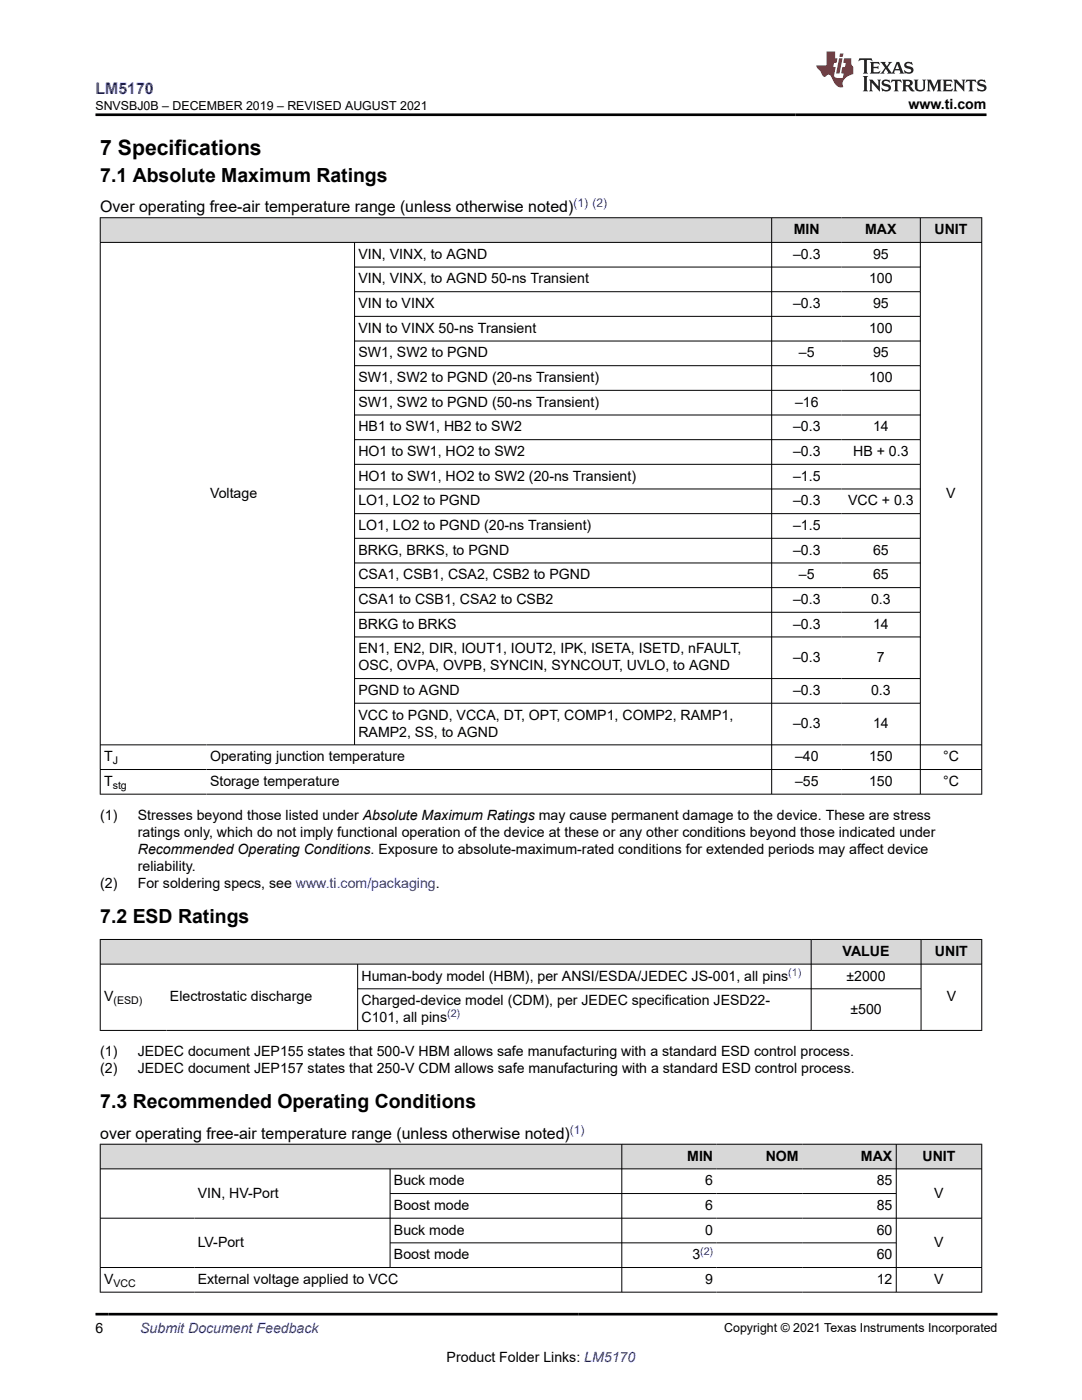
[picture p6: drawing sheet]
<svg xmlns="http://www.w3.org/2000/svg" width="216mm" height="279mm" viewBox="0 0 216 279" stroke-linecap="round" stroke-linejoin="round" font-family="sans-serif">
<defs><g id="words">
<text font-size="4.2" x="20" y="30.9">7 Specifications</text>
<g font-size="3.9">
<text x="20" y="36.3">7.1 Absolute Maximum Ratings</text>
<text x="20" y="184.2">7.2 ESD Ratings</text>
<text x="20" y="221.2">7.3 Recommended Operating Conditions</text>
</g>
<text font-size="3.2" fill="#00f" x="19" y="18.7">LM5170</text>
<g font-size="3.2">
<text x="20" y="42.4">Over operating free-air temperature range (unless otherwise noted)</text>
<text x="20" y="227.3">over operating free-air temperature range (unless otherwise noted)</text>
</g>
<g font-size="2.8">
<text x="181.3" y="21.8">www.ti.com</text>
<text x="158.4" y="46.7">MIN</text>
<text x="172.6" y="46.7">MAX</text>
<text x="186.5" y="46.7">UNIT</text>
<text x="71.5" y="51.6">VIN, VINX, to AGND</text>
<text x="158.3" y="51.6">–0.3</text>
<text x="174.2" y="51.6">95</text>
<text x="71.5" y="56.6">VIN, VINX, to AGND 50-ns Transient</text>
<text x="173.4" y="56.6">100</text>
<text x="71.5" y="61.5">VIN to VINX</text>
<text x="158.3" y="61.5">–0.3</text>
<text x="174.2" y="61.5">95</text>
<text x="71.5" y="66.4">VIN to VINX 50-ns Transient</text>
<text x="71.5" y="71.3">SW1, SW2 to PGND</text>
<text x="159.4" y="71.3">–5</text>
<text x="173.4" y="66.4">100</text>
<text x="174.2" y="71.3">95</text>
<text x="71.5" y="76.3">SW1, SW2 to PGND (20-ns Transient)</text>
<text x="173.4" y="76.3">100</text>
<text x="71.5" y="81.2">SW1, SW2 to PGND (50-ns Transient)</text>
<text x="158.6" y="81.2">–16</text>
<text x="71.5" y="86.1">HB1 to SW1, HB2 to SW2</text>
<text x="158.3" y="86.1">–0.3</text>
<text x="174.2" y="86.1">14</text>
<text x="71.5" y="91">HO1 to SW1, HO2 to SW2</text>
<text x="71.5" y="95.9">HO1 to SW1, HO2 to SW2 (20-ns Transient)</text>
<text x="158.3" y="91">–0.3</text>
<text x="158.3" y="95.9">–1.5</text>
<text x="170.2" y="91">HB + 0.3</text>
<text x="41.9" y="99.3">Voltage</text>
<text x="71.5" y="100.9">LO1, LO2 to PGND</text>
<text x="158.3" y="100.9">–0.3</text>
<text x="169.2" y="100.9">VCC + 0.3</text>
<text x="188.8" y="99.3">V</text>
<text x="71.5" y="105.8">LO1, LO2 to PGND (20-ns Transient)</text>
<text x="158.3" y="105.8">–1.5</text>
<text x="71.5" y="110.7">BRKG, BRKS, to PGND</text>
<text x="158.3" y="110.7">–0.3</text>
<text x="174.2" y="110.7">65</text>
<text x="71.5" y="115.6">CSA1, CSB1, CSA2, CSB2 to PGND</text>
<text x="159.4" y="115.6">–5</text>
<text x="174.2" y="115.6">65</text>
<text x="71.5" y="120.5">CSA1 to CSB1, CSA2 to CSB2</text>
<text x="71.5" y="125.5">BRKG to BRKS</text>
<text x="158.3" y="120.5">–0.3</text>
<text x="158.3" y="125.5">–0.3</text>
<text x="173.8" y="120.5">0.3</text>
<text x="174.2" y="125.5">14</text>
<text x="71.5" y="130.4">EN1, EN2, DIR, IOUT1, IOUT2, IPK, ISETA, ISETD, nFAULT,</text>
<text x="71.5" y="133.8">OSC, OVPA, OVPB, SYNCIN, SYNCOUT, UVLO, to AGND</text>
<text x="158.3" y="132.1">–0.3</text>
<text x="175" y="132.1">7</text>
<text x="71.5" y="138.7">PGND to AGND</text>
<text x="71.5" y="143.6">VCC to PGND, VCCA, DT, OPT, COMP1, COMP2, RAMP1,</text>
<text x="158.3" y="138.7">–0.3</text>
<text x="173.8" y="138.7">0.3</text>
<text x="71.5" y="147">RAMP2, SS, to AGND</text>
<text x="158.3" y="145.3">–0.3</text>
<text x="174.2" y="145.3">14</text>
<text x="20.8" y="151.9">T</text>
<text x="41.9" y="151.9">Operating junction temperature</text>
<text x="158.6" y="151.9">–40</text>
<text x="173.4" y="151.9">150</text>
<text x="188.2" y="151.9">°C</text>
<text x="20.8" y="156.8">T</text>
<text x="41.9" y="156.8">Storage temperature</text>
<text x="158.6" y="156.8">–55</text>
<text x="173.4" y="156.8">150</text>
<text x="188.2" y="156.8">°C</text>
<text x="20" y="163.6">(1)</text>
<text x="27.5" y="163.6">Stresses beyond those listed under Absolute Maximum Ratings may cause permanent damage to the device. These are stress</text>
<text x="27.5" y="167">ratings only, which do not imply functional operation of the device at these or any other conditions beyond those indicated under</text>
<text x="27.5" y="170.4">Recommended Operating Conditions. Exposure to absolute-maximum-rated conditions for extended periods may affect device</text>
<text x="27.5" y="173.8">reliability.</text>
<text x="20" y="177.2">(2)</text>
<text x="27.5" y="177.2">For soldering specs, see www.ti.com/packaging.</text>
<text x="168.1" y="190.8">VALUE</text>
<text x="186.6" y="190.8">UNIT</text>
<text x="72.1" y="195.7">Human-body model (HBM), per ANSI/ESDA/JEDEC JS-001, all pins</text>
<text x="168.9" y="195.7">±2000</text>
<text x="20.8" y="199.8">V</text>
<text x="33.9" y="199.8">Electrostatic discharge</text>
<text x="72.1" y="200.6">Charged-device model (CDM), per JEDEC specification JESD22-</text>
<text x="72.1" y="204">C101, all pins</text>
<text x="169.7" y="202.3">±500</text>
<text x="188.9" y="199.8">V</text>
<text x="20" y="210.8">(1)</text>
<text x="20" y="214.2">(2)</text>
<text x="27.5" y="210.8">JEDEC document JEP155 states that 500-V HBM allows safe manufacturing with a standard ESD control process.</text>
<text x="27.5" y="214.2">JEDEC document JEP157 states that 250-V CDM allows safe manufacturing with a standard ESD control process.</text>
<text x="137.1" y="231.6">MIN</text>
<text x="152.8" y="231.6">NOM</text>
<text x="171.8" y="231.6">MAX</text>
<text x="184.1" y="231.6">UNIT</text>
<text x="39.5" y="239">VIN, HV-Port</text>
<text x="78.6" y="236.5">Buck mode</text>
<text x="140.7" y="236.5">6</text>
<text x="174.9" y="236.5">85</text>
<text x="186.4" y="239">V</text>
<text x="78.6" y="241.5">Boost mode</text>
<text x="140.7" y="241.5">6</text>
<text x="174.9" y="241.5">85</text>
<text x="39.5" y="248.9">LV-Port</text>
<text x="78.6" y="246.4">Buck mode</text>
<text x="78.6" y="251.3">Boost mode</text>
<text x="138.1" y="251.3">3</text>
<text x="140.7" y="246.4">0</text>
<text x="174.9" y="246.4">60</text>
<text x="174.9" y="251.3">60</text>
<text x="186.4" y="248.9">V</text>
<text x="20.8" y="256.2">V</text>
<text x="39.5" y="256.2">External voltage applied to VCC</text>
<text x="140.7" y="256.2">9</text>
<text x="174.9" y="256.2">12</text>
<text x="186.4" y="256.2">V</text>
<text x="19" y="266.1">6</text>
<text x="89.1" y="271.7">Product Folder Links: LM5170</text>
</g>
<text font-size="2.8" fill="#00f" x="28" y="266.1">Submit Document Feedback</text>
<g font-size="2.5">
<text x="19" y="21.9">SNVSBJ0B – DECEMBER 2019 – REVISED AUGUST 2021</text>
<text x="144.5" y="265.8">Copyright © 2021 Texas Instruments Incorporated</text>
</g>
<g font-size="2.4" fill="#00f">
<text x="114.4" y="41.3">(1) (2)</text>
<text x="113.7" y="226.2">(1)</text>
</g>
<g font-size="2.1">
<text x="22.5" y="152.5">J</text>
<text x="22.5" y="157.4">stg</text>
<text x="22.6" y="200.4">(ESD)</text>
<text x="22.6" y="256.8">VCC</text>
</g>
<g font-size="2.1" fill="#00f">
<text x="157.3" y="194.7">(1)</text>
<text x="89.2" y="203.1">(2)</text>
<text x="139.7" y="250.4">(2)</text>
</g>
</g></defs>
<g fill="#d8d8d8">
<path d="M20 43.5h175.9v4.9h-175.9z" fill-rule="evenodd"/>
<path d="M20.1 43.5h133.8v4.8h-133.8z" fill-rule="evenodd"/>
<path d="M154 43.5h14v4.8h-14z" fill-rule="evenodd"/>
<path d="M168 43.5h15.6v4.8h-15.6z" fill-rule="evenodd"/>
<path d="M183.7 43.5h12.1v4.8h-12.1z" fill-rule="evenodd"/>
</g>
<g fill="none" stroke="#000" stroke-width=".2">
<path d="M19.9 43.5h176.1M19.9 48.4h176.1M20 43.4v115.2M70.7 48.4v100.3M70.7 53.3h113M70.7 58.2h113M154 43.4v115.2M183.6 43.4v115.2M195.9 43.4v115.2M70.7 63.1h113M70.7 68.1h113M70.7 73h113"/>
<path d="M70.7 77.9h113M70.7 82.8h113M70.7 87.7h113M70.7 92.7h113M70.7 97.6h113M70.7 102.5h113M70.7 107.4h113M70.7 112.4h113M70.7 117.3h113M70.7 122.2h113M70.7 127.1h113M70.7 135.4h113"/>
<path d="M19.9 148.7h176.1M19.9 153.6h176.1M19.9 158.5h176.1M70.7 140.3h113"/>
</g>
<g fill="#d8d8d8">
<path d="M20 187.5h175.9v4.9h-175.9z" fill-rule="evenodd"/>
<path d="M20.1 187.6h141.7v4.8h-141.7z" fill-rule="evenodd"/>
<path d="M161.9 187.6h21.8v4.8h-21.8z" fill-rule="evenodd"/>
<path d="M183.8 187.6h12v4.8h-12z" fill-rule="evenodd"/>
</g>
<path d="M19.9 187.5h176.1M19.9 192.4h176.1M20 187.4v18.3M71.4 192.4v13.3M71.4 197.3h112.4M161.9 187.4v18.3M183.8 187.4v18.3M195.9 187.4v18.3M19.9 205.6h176.1" fill="none" stroke="#000" stroke-width=".2"/>
<g fill="#d8d8d8">
<path d="M20 228.4h175.9v4.9h-175.9z" fill-rule="evenodd"/>
<path d="M20.1 228.4h103.9v4.8h-103.9z" fill-rule="evenodd"/>
<path d="M124.1 228.4h18.9v4.8h-18.9z" fill-rule="evenodd"/>
<path d="M143 228.4h17.1v4.8h-17.1z" fill-rule="evenodd"/>
<path d="M160.1 228.4h18.7v4.8h-18.7z" fill-rule="evenodd"/>
<path d="M178.9 228.4h16.9v4.8h-16.9z" fill-rule="evenodd"/>
</g>
<path d="M19.9 228.4h176.1M19.9 233.3h176.1M20 228.3v29.6M77.8 233.3v19.7M77.8 238.2h101.1M124.1 228.3v29.6M178.8 228.3v29.6M195.9 228.3v29.6M19.9 243.1h176.1M19.9 253h176.1M19.9 257.9h176.1M77.8 248h101.1" fill="none" stroke="#000" stroke-width=".2"/>
<path d="M171.5 11.6l-.2 .6 .5-.2h.6v.1v2.2l-.2 .4h1l-.2-.4v-2.2v-.1h.5l.5 .2-.1-.6zM173.6 12.4l.2 .3v1.6l-.2 .4h1.9l.1-.6a1.08 1.08 0 0 1-1.3 .2v-.7h.6l.4 .2v-.7l-.4 .2h-.6v-.5l.2-.2a1 1 0 0 1 1 .3l-.1-.5zM175.7 12.4l.9 1.1-1 1.2h.9l-.2-.2 .5-.8 .4 .8-.2 .2h1.6l-.2-.2 .2-.5h.9l.1 .5-.1 .2h.9l-.2-.4-.8-1.9h-.5l-.9 2.1-.9-1.1 .9-1h-.8l.2 .2-.4 .6-.4-.6 .2-.2zM179 12.8l.4 1h-.7zM180.7 12.5a.65 .65 0 0 0-.2 .7 .65 .65 0 0 0 .6 .5l.6 .1 .1 .3a.79 .79 0 0 1-.7 .4 .79 .79 0 0 1-.7-.5l.1 .7 .2-.1a.93 .93 0 0 0 1.1 0 .93 .93 0 0 0 .4-.9 1.46 1.46 0 0 0-1.2-.6l-.1-.3a1.09 1.09 0 0 1 1.2 .2l-.2-.6-.1 .1-.5-.2zM172.2 15.2l.2 .4v2.2l-.2 .4h1l-.2-.4v-2.2l.2-.4zM173.4 15.9l.2 .4v1.5l-.2 .4h.8l-.3-.4 .1-1.3 1.6 1.8v-2l.2-.4h-.7l.1 .2 .1 1.1-1.2-1.3zM176.2 16a.65 .65 0 0 0-.2 .8 .65 .65 0 0 0 .6 .4l.6 .2 .1 .2a.79 .79 0 0 1-.7 .4 .79 .79 0 0 1-.7-.5l.1 .7 .2-.1a.93 .93 0 0 0 1.1 .1 .93 .93 0 0 0 .4-1 1.46 1.46 0 0 0-1.2-.5l-.1-.4a1.09 1.09 0 0 1 1.2 .2l-.1-.6-.2 .1-.5-.1zM177.9 15.9l-.1 .6a.63 .63 0 0 1 .8-.3v1.6l-.3 .4h1l-.2-.4v-1.6a.66 .66 0 0 1 .8 .3l-.1-.6zM180 15.9l.2 .4v1.5l-.2 .4h1l-.2-.2-.1-.7h.5l.1 .2a.79 .79 0 0 0 1.2 .6l-1-.9a.61 .61 0 0 0 .6-.6 .61 .61 0 0 0-.5-.7zM180.8 16.2h.1a.47 .47 0 0 1 .5 .1 .47 .47 0 0 1 .1 .5l-.1 .1-.7 .1zM182.3 15.9l.2 .2a2.27 2.27 0 0 0 .4 2 1.04 1.04 0 0 0 1.7-.7v-1.3l.2-.2h-.8l.2 .4v1.1a.6 .6 0 0 1-.6 .6 .6 .6 0 0 1-.6-.6v-1.1l.3-.4zM184.9 15.9l.2 .4v1.5l-.2 .4h.8l-.3-.4v-1.4l.9 1.9 .9-1.9v1.4l-.3 .4h1l-.2-.4v-1.5l.2-.4h-.8l-.7 1.5-.6-1.5zM188.1 15.9l.2 .4v1.5l-.2 .4h1.9l.1-.6a1.09 1.09 0 0 1-1.3 .2v-.7h.6l.4 .2v-.6l-.4 .2h-.6v-.6l.2-.1a1.01 1.01 0 0 1 1 .3l-.1-.6zM190.2 15.9l.3 .4v1.5l-.3 .4h.8l-.2-.4v-1.3l1.6 1.8v-2l.2-.4h-.7l.2 .2v1.1l-1.2-1.3zM192.8 15.9l-.1 .6a.63 .63 0 0 1 .8-.3v1.6l-.3 .4h1l-.2-.4v-1.6a.66 .66 0 0 1 .8 .3l-.1-.6zM195.2 16a.65 .65 0 0 0-.2 .8 .65 .65 0 0 0 .6 .4l.6 .2 .2 .2a.79 .79 0 0 1-.7 .4 .79 .79 0 0 1-.7-.5l.1 .7 .2-.1a.93 .93 0 0 0 1 .1 .93 .93 0 0 0 .5-1 1.46 1.46 0 0 0-1.3-.5v-.4a1.09 1.09 0 0 1 1.2 .2l-.2-.6-.2 .1-.5-.1z" fill="#231f20"/>
<path d="M164.9 10.3v2.7h-2l.1 .4 .8 1a.95 .95 0 0 0 1 .9 .59 .59 0 0 1 .5-.4 .59 .59 0 0 1 .5 .3l.4 .8a1.59 1.59 0 0 0 2.1 1.4 1.61 1.61 0 0 1 1-2.3l1-.3-.1-1.5a1.59 1.59 0 0 1-.3-1.7h-1.5l-.2 .9h.6l-.2 .9h-.5l-.2 .9v.3l.4 .1-.1 .9h-.7a.73 .73 0 0 1-1-.7l.3-1.5h-.5l.1-.9h.5l.2-.9h-.5v-1.3zM167.4 11.6l-.6 3.1h.7l.6-3.1zM167.6 10.7l-.1 .6h.7l.1-.6z" fill="#ed1c24"/>
<path d="M19 22.9h177.8M19 262.3h180" fill="none" stroke="#000" stroke-width=".53"/>
<use href="#words"/>
</svg>
